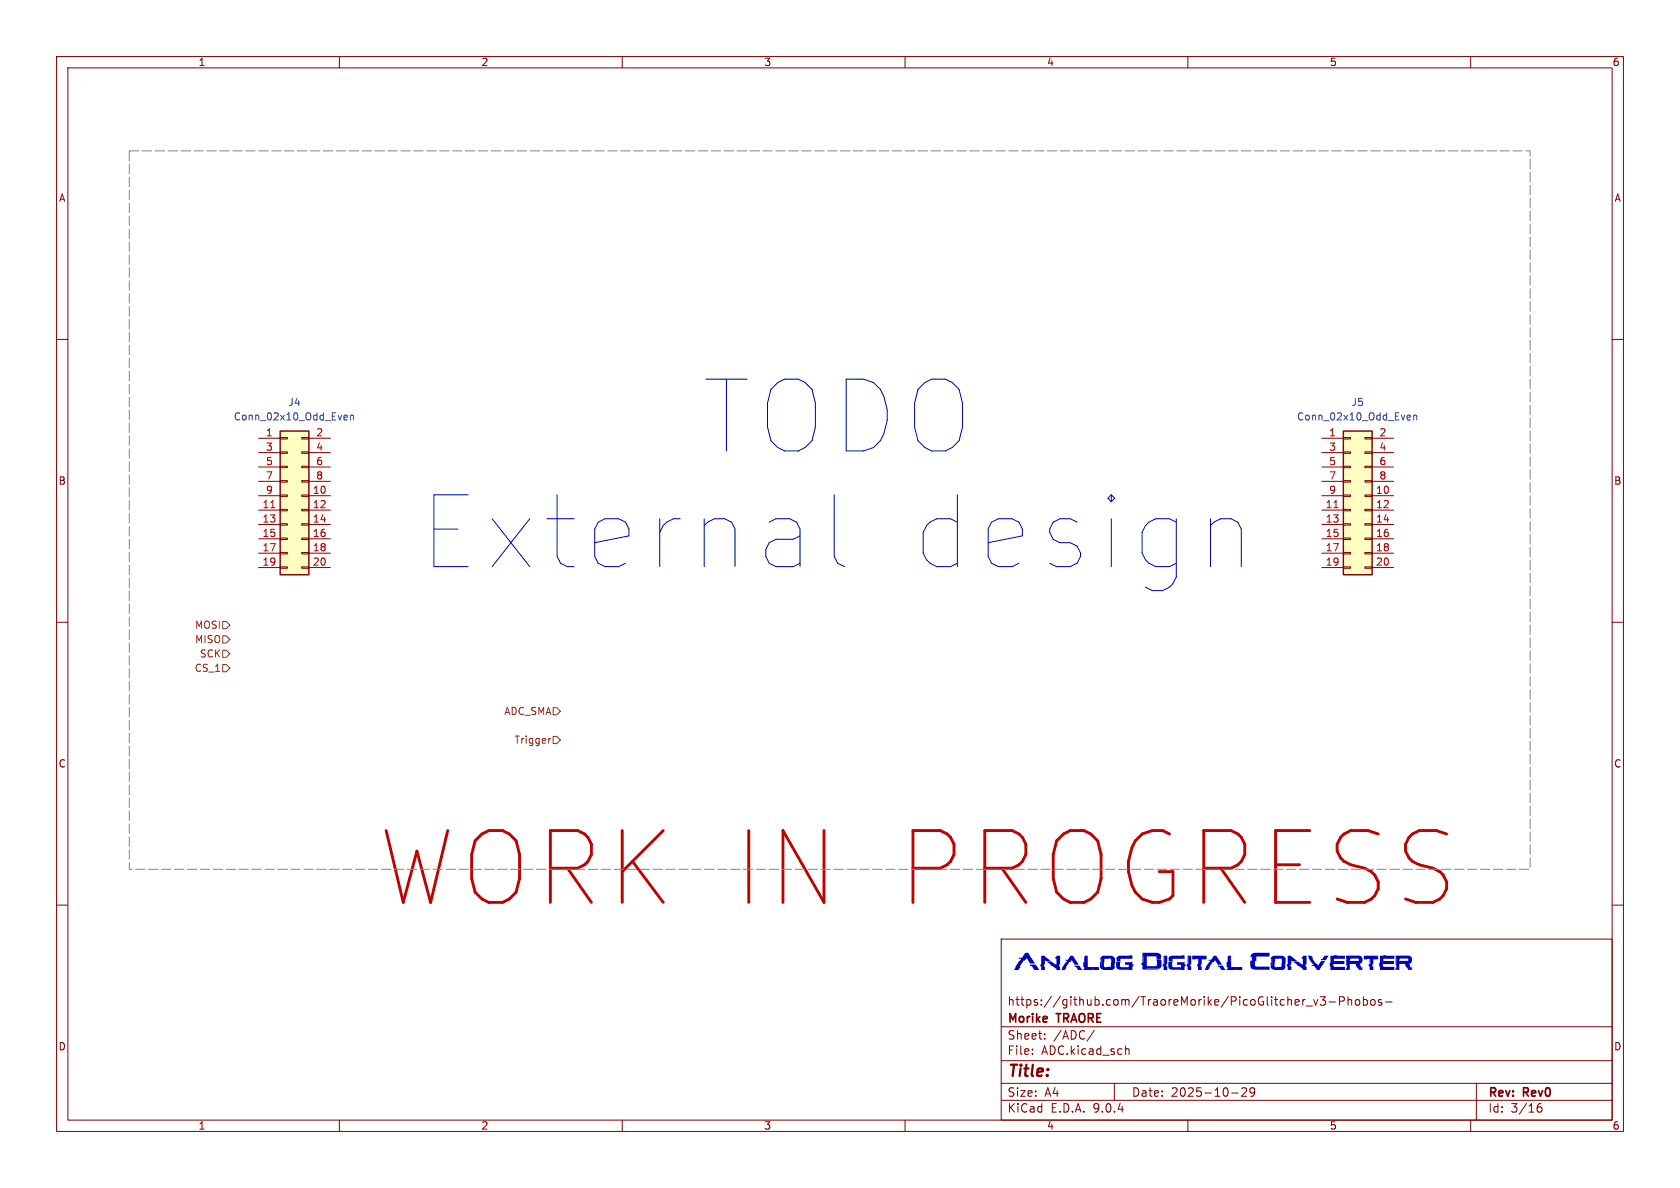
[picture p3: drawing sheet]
<svg xmlns="http://www.w3.org/2000/svg" width="297mm" height="210mm" viewBox="0 0 297 210" stroke-linecap="round" stroke-linejoin="round" font-family="sans-serif">
<defs><g id="words">
<g font-size="17.7" fill="#0000c2">
<text x="124.6" y="80.4">TODO</text>
<text x="74.7" y="100.9">External</text>
<text x="159.7" y="100.9">design</text>
</g>
<text font-size="17.7" fill="#c20000" x="67" y="160.8">WORK IN PROGRESS</text>
<g font-size="4.2" fill="#0000c2">
<text x="179.1" y="172">Analog</text>
<text x="201.6" y="172">Digital</text>
<text x="220.8" y="172">Converter</text>
</g>
<text font-size="2.8" fill="#840000" x="178" y="190.9">Title:</text>
<g font-size="2.1" fill="#840000">
<text x="178" y="178">https://github.com/TraoreMorike/PicoGlitcher_v3-Phobos-</text>
<text x="178" y="184">Sheet:</text>
<text x="178" y="181.2">Morike</text>
<text x="186.2" y="184">/ADC/</text>
<text x="187" y="181.2">TRAORE</text>
<text x="178" y="186.7">File:</text>
<text x="184.1" y="186.7">ADC.kicad_sch</text>
<text x="178" y="196.9">KiCad</text>
<text x="178" y="194.1">Size:</text>
<text x="184.7" y="194.1">A4</text>
<text x="185.7" y="196.9">E.D.A.</text>
<text x="193.3" y="196.9">9.0.4</text>
<text x="200" y="194.1">Date:</text>
<text x="207" y="194.1">2025-10-29</text>
<text x="263" y="194.3">Rev:</text>
<text x="263" y="196.9">Id:</text>
<text x="267.1" y="196.9">3/16</text>
<text x="269.4" y="194.3">Rev0</text>
</g>
<g font-size="1.8" fill="#840000">
<text x="35" y="11.9">1</text>
<text x="85" y="11.9">2</text>
<text x="135" y="11.9">3</text>
<text x="185" y="11.9">4</text>
<text x="235" y="11.9">5</text>
<text x="285" y="11.9">6</text>
<text x="10.3" y="35.9">A</text>
<text x="285.3" y="35.9">A</text>
<text x="10.3" y="85.9">B</text>
<text x="285.3" y="85.9">B</text>
<text x="10.3" y="135.9">C</text>
<text x="285.3" y="135.9">C</text>
<text x="10.3" y="185.9">D</text>
<text x="285.3" y="185.9">D</text>
<text x="35" y="199.9">1</text>
<text x="85" y="199.9">2</text>
<text x="135" y="199.9">3</text>
<text x="185" y="199.9">4</text>
<text x="235" y="199.9">5</text>
<text x="285" y="199.9">6</text>
</g>
<g font-size="1.8" fill="#006464">
<text x="50.9" y="72">J4</text>
<text x="238.8" y="72">J5</text>
<text x="41.2" y="74.5">Conn_02x10_Odd_Even</text>
<text x="229.2" y="74.5">Conn_02x10_Odd_Even</text>
</g>
<g font-size="1.8" fill="#a90000">
<text x="46.9" y="77.2">1</text>
<text x="55.8" y="77.2">2</text>
<text x="234.9" y="77.2">1</text>
<text x="243.8" y="77.2">2</text>
<text x="46.9" y="79.8">3</text>
<text x="46.9" y="82.3">5</text>
<text x="55.8" y="79.8">4</text>
<text x="55.8" y="82.3">6</text>
<text x="234.9" y="79.8">3</text>
<text x="234.9" y="82.3">5</text>
<text x="243.8" y="79.8">4</text>
<text x="243.8" y="82.3">6</text>
<text x="46.3" y="89.9">11</text>
<text x="46.9" y="84.8">7</text>
<text x="46.9" y="87.4">9</text>
<text x="55.2" y="87.4">10</text>
<text x="55.2" y="89.9">12</text>
<text x="55.8" y="84.8">8</text>
<text x="234.3" y="89.9">11</text>
<text x="234.9" y="84.8">7</text>
<text x="234.9" y="87.4">9</text>
<text x="243.2" y="87.4">10</text>
<text x="243.2" y="89.9">12</text>
<text x="243.8" y="84.8">8</text>
<text x="46.3" y="92.5">13</text>
<text x="46.3" y="95">15</text>
<text x="55.2" y="92.5">14</text>
<text x="55.2" y="95">16</text>
<text x="234.3" y="92.5">13</text>
<text x="234.3" y="95">15</text>
<text x="243.2" y="92.5">14</text>
<text x="243.2" y="95">16</text>
<text x="46.3" y="97.5">17</text>
<text x="46.3" y="100.1">19</text>
<text x="55.2" y="97.5">18</text>
<text x="55.2" y="100.1">20</text>
<text x="234.3" y="97.5">17</text>
<text x="234.3" y="100.1">19</text>
<text x="243.2" y="97.5">18</text>
<text x="243.2" y="100.1">20</text>
</g>
<g font-size="1.8" fill="#725600">
<text x="34.4" y="111.4">MOSI</text>
<text x="34.4" y="113.9">MISO</text>
<text x="34.3" y="119">CS_1</text>
<text x="35.2" y="116.4">SCK</text>
<text x="89.1" y="126.6">ADC_SMA</text>
<text x="90.9" y="131.7">Trigger</text>
</g>
</g></defs>
<g fill="none" stroke="#840000" stroke-width=".18">
<path d="M10 10h277v190h-277zM12 12h273v186h-273zM60 10v2M110 10v2M160 10v2M210 10v2M260 10v2M10 60h2M285 60h2M10 110h2M285 110h2M10 160h2"/>
<path d="M177 166h108v32h-108zM230.9 177.8h1.1M232.2 176.7l.4 1 .4-1M233.4 176.2h.9l-.5 .6 .4 .1v.7l-.2 .1h-.4l-.2-.1M235 177.1h1.1M236.8 177l.7-.1 .2-.2-.1-.4-.2-.1h-.6v1.5M238.3 176.2v1.5M238.3 176.8l.2-.1 .4 .1 .1 .9M239.7 176.8l.2-.1 .4 .1 .1 .6-.2 .2-.3 .1-.2-.1zM241 176.8l.5-.1 .2 .3v.4l-.1 .2h-.6M241 176.2v1.5M242.4 176.8l.2-.1 .4 .1 .1 .6-.1 .2-.4 .1-.2-.1z"/>
<path d="M244.2 176.8l-.3-.1-.2 .2v.2l.5 .2v.3h-.5M245 177.1h1.1M285 160h2M60 198v2M110 198v2M160 198v2M177 194.5h108M177 191.5h108M177 187.5h108M177 181.5h108M182.5 186.3v.1M182.5 185.5v.1"/>
<path d="M184.7 183.6v.1M184.7 182.8v.1M193.5 182.1l-1.3 2M197 191.5v3M199 185.5l.2-.1 .3 .1 .1 .9M210 198v2M217.7 193.2h1.2M219.5 192.4l.6-.1 .2 .1 .1 .3-.9 1.1h.9M221.8 192.9l-.3 .3h-.3l-.2-.3 .1-.5 .4-.1 .2 .1a.99 .99 0 0 1-.3 1.4h-.3M260 198v2M261 191.5v6.5M271.7 196l.3-.3h.5l.1 .3v.3l-.3 .3-.4-.1-.2-.2"/>
<path d="M272.5 195.1a.59 .59 0 0 0-.8 .6"/>
</g>
<path d="M49.5 76.2h5.1v25.4h-5.1z" fill="#ffffc2"/>
<path d="M49.5 76.2h5.1v25.4h-5.1z" fill="none" stroke="#840000" stroke-width=".25"/>
<g fill="none" stroke="#840000" stroke-width=".18">
<path d="M45.7 77.5h3.8M49.5 77.3h1.3v.3h-1.3zM49.5 79.9h1.3v.2h-1.3zM53.3 77.3h1.3v.3h-1.3zM53.3 79.9h1.3v.2h-1.3zM54.6 77.5h3.8M45.7 80h3.8M45.7 82.6h3.8M45.7 85.1h3.8M45.7 87.6h3.8M45.7 90.2h3.8M45.7 92.7h3.8"/>
<path d="M45.7 95.3h3.8M45.7 97.8h3.8M49.5 82.4h1.3v.3h-1.3zM49.5 85h1.3v.2h-1.3zM49.5 87.5h1.3v.3h-1.3zM49.5 90h1.3v.3h-1.3zM49.5 92.6h1.3v.2h-1.3zM49.5 95.1h1.3v.3h-1.3zM49.5 97.7h1.3v.2h-1.3zM53.3 82.4h1.3v.3h-1.3zM53.3 85h1.3v.2h-1.3zM53.3 87.5h1.3v.3h-1.3z"/>
<path d="M53.3 90h1.3v.3h-1.3zM53.3 92.6h1.3v.2h-1.3zM53.3 95.1h1.3v.3h-1.3zM53.3 97.7h1.3v.2h-1.3zM54.6 80h3.8M54.6 82.6h3.8M54.6 85.1h3.8M54.6 87.6h3.8M54.6 90.2h3.8M54.6 92.7h3.8M54.6 95.3h3.8M54.6 97.8h3.8"/>
<path d="M45.7 100.3h3.8M49.5 100.2h1.3v.3h-1.3zM53.3 100.2h1.3v.3h-1.3zM54.6 100.3h3.8"/>
</g>
<path d="M47.9 89.8h.7" fill="none" stroke="#a90000" stroke-width=".18"/>
<path d="M61 73.4l.4 .1v.2l-.6 .1M61.4 74.2h-.4M62 73.5l.1-.1 .3 .1 .1 .7M62 73.4v.8" fill="none" stroke="#006464" stroke-width=".18"/>
<path d="M237.5 76.2h5.1v25.4h-5.1z" fill="#ffffc2"/>
<path d="M237.5 76.2h5.1v25.4h-5.1z" fill="none" stroke="#840000" stroke-width=".25"/>
<g fill="none" stroke="#840000" stroke-width=".18">
<path d="M233.7 77.5h3.8M237.5 77.3h1.3v.3h-1.3zM237.5 79.9h1.3v.2h-1.3zM241.3 77.3h1.3v.3h-1.3zM241.3 79.9h1.3v.2h-1.3zM242.6 77.5h3.8M233.7 80h3.8M233.7 82.6h3.8M233.7 85.1h3.8M233.7 87.6h3.8M233.7 90.2h3.8M233.7 92.7h3.8"/>
<path d="M233.7 95.3h3.8M233.7 97.8h3.8M237.5 82.4h1.3v.3h-1.3zM237.5 85h1.3v.2h-1.3zM237.5 87.5h1.3v.3h-1.3zM237.5 90h1.3v.3h-1.3zM237.5 92.6h1.3v.2h-1.3zM237.5 95.1h1.3v.3h-1.3zM237.5 97.7h1.3v.2h-1.3zM241.3 82.4h1.3v.3h-1.3zM241.3 85h1.3v.2h-1.3zM241.3 87.5h1.3v.3h-1.3z"/>
<path d="M241.3 90h1.3v.3h-1.3zM241.3 92.6h1.3v.2h-1.3zM241.3 95.1h1.3v.3h-1.3zM241.3 97.7h1.3v.2h-1.3zM242.6 80h3.8M242.6 82.6h3.8M242.6 85.1h3.8M242.6 87.6h3.8M242.6 90.2h3.8M242.6 92.7h3.8M242.6 95.3h3.8M242.6 97.8h3.8"/>
<path d="M233.7 100.3h3.8M237.5 100.2h1.3v.3h-1.3zM241.3 100.2h1.3v.3h-1.3zM242.6 100.3h3.8"/>
</g>
<path d="M235.8 89.8h.8" fill="none" stroke="#a90000" stroke-width=".18"/>
<path d="M248.9 73.4l.4 .1 .1 .2-.6 .1M249.3 74.2h-.4M249.9 73.5l.2-.1 .3 .1 .1 .7M249.9 73.4v.8" fill="none" stroke="#006464" stroke-width=".18"/>
<path d="M39.4 109.9h.6l.6 .6-.6 .6h-.6zM39.4 117.5h.6l.6 .6-.6 .6h-.6zM39.4 114.9h.6l.6 .7-.6 .6h-.6zM39.4 112.4h.6l.6 .6-.6 .7h-.6zM97.4 130.5l-.3 .2M97.8 130.2h.6l.7 .6-.7 .6h-.6zM97.8 125.1h.6l.7 .6-.7 .7h-.6z" fill="none" stroke="#725600" stroke-width=".18"/>
<path d="M147.5 87.5v10.9l.6 1.2 1.2 .6M215.8 91.7h1.8l1.2 .6 .6 1.2v6.7" fill="none" stroke="#0000c2" stroke-width=".18"/>
<g fill="#0000c2">
<path d="M191.8 168.9h.5v2.1h2v.5h-1.1v-.2l-.1 .2h-1.6l.2-.5h-.2v-.9h.8v-1l-.1 1h-.7h.2v-1h.1z"/>
<path d="M194.7 169.1l.4-.2 1.7 .1h-.1a.56 .56 0 0 1 .4 .6v.7h-.1v.6h.1a.68 .68 0 0 1-.6 .6l-1.7-.1h.2a.54 .54 0 0 1-.5-.6h.2v-.6h.4l.1 .6 .1 .2 1.1-.1v-.4v-.8l-.1-.2h-1.1v.7h-.5v-.7v1.3h-.2v-.7l.1-.1-.1-.5z"/>
<path d="M197.4 170h.7l-.1 .7 .1 .2 1.5 .1v-.5h-.7v-.4h1.2l.1-.1v.5h.2v.3h-.2v.7l-2.5-.1 1.9-.1h-2l-.3-.4z"/>
<path d="M197.5 169.1l.4-.2h2.3v.6h-2.1v.4h-.7v-.4h-.1z"/>
<path d="M213.6 169.7h.5l.5-.8h.4l1 1.6h-.7l-.5-.8-.2 .4h-.2l-.8 1.4h-.7l.3-.4h-.1l.9-1.3h-.3z"/>
<path d="M215.3 170.7h.8l.6 .8h-.8l-.3-.6h-.3z"/>
<path d="M217.1 168.9h.5v2.1h2v.5h-1v-.2l-.1 .2h-1.6l.1-.5h-.2v-.9h.8v-1v1h-.8h.2v-1h.1z"/>
<path d="M241.1 168.9h2.5v.7h-.8v.9h-.2v.3h.2v.7h-.7v-.7h-.1v-.3l.3-.1v-.8l-.1 .8h-.1v-.9l-1 .1v-.5l2.4-.1-2.4 .1z"/>
<path d="M244 168.9h.6h1.9v.6h-1.9v.4h1.8v.5h-1.9l.1 .5h1.9v.6h-2.5v-.7h-.2z"/>
<path d="M246.7 168.9h2.3a.75 .75 0 0 1 .6 .7 .75 .75 0 0 1-.5 .8l.3 .6h.3v.2h-.2l.1 .3h-.6l-.6-1h.1l-.1-.1h-1v1.1h-.7v-.4h.1v-.6h-.1v-.1h.2v-.8h.5v.3h1.5l.1-.2-.1-.2-1.4-.1v.2h-.6l-.1-.3v1.1h-.1z"/>
</g>
<path d="M22.9 26.7h247.6v127h-247.6z" fill="none" stroke="#848484" stroke-width=".18" stroke-dasharray="1.7 .6"/>
<use href="#words"/>
</svg>
